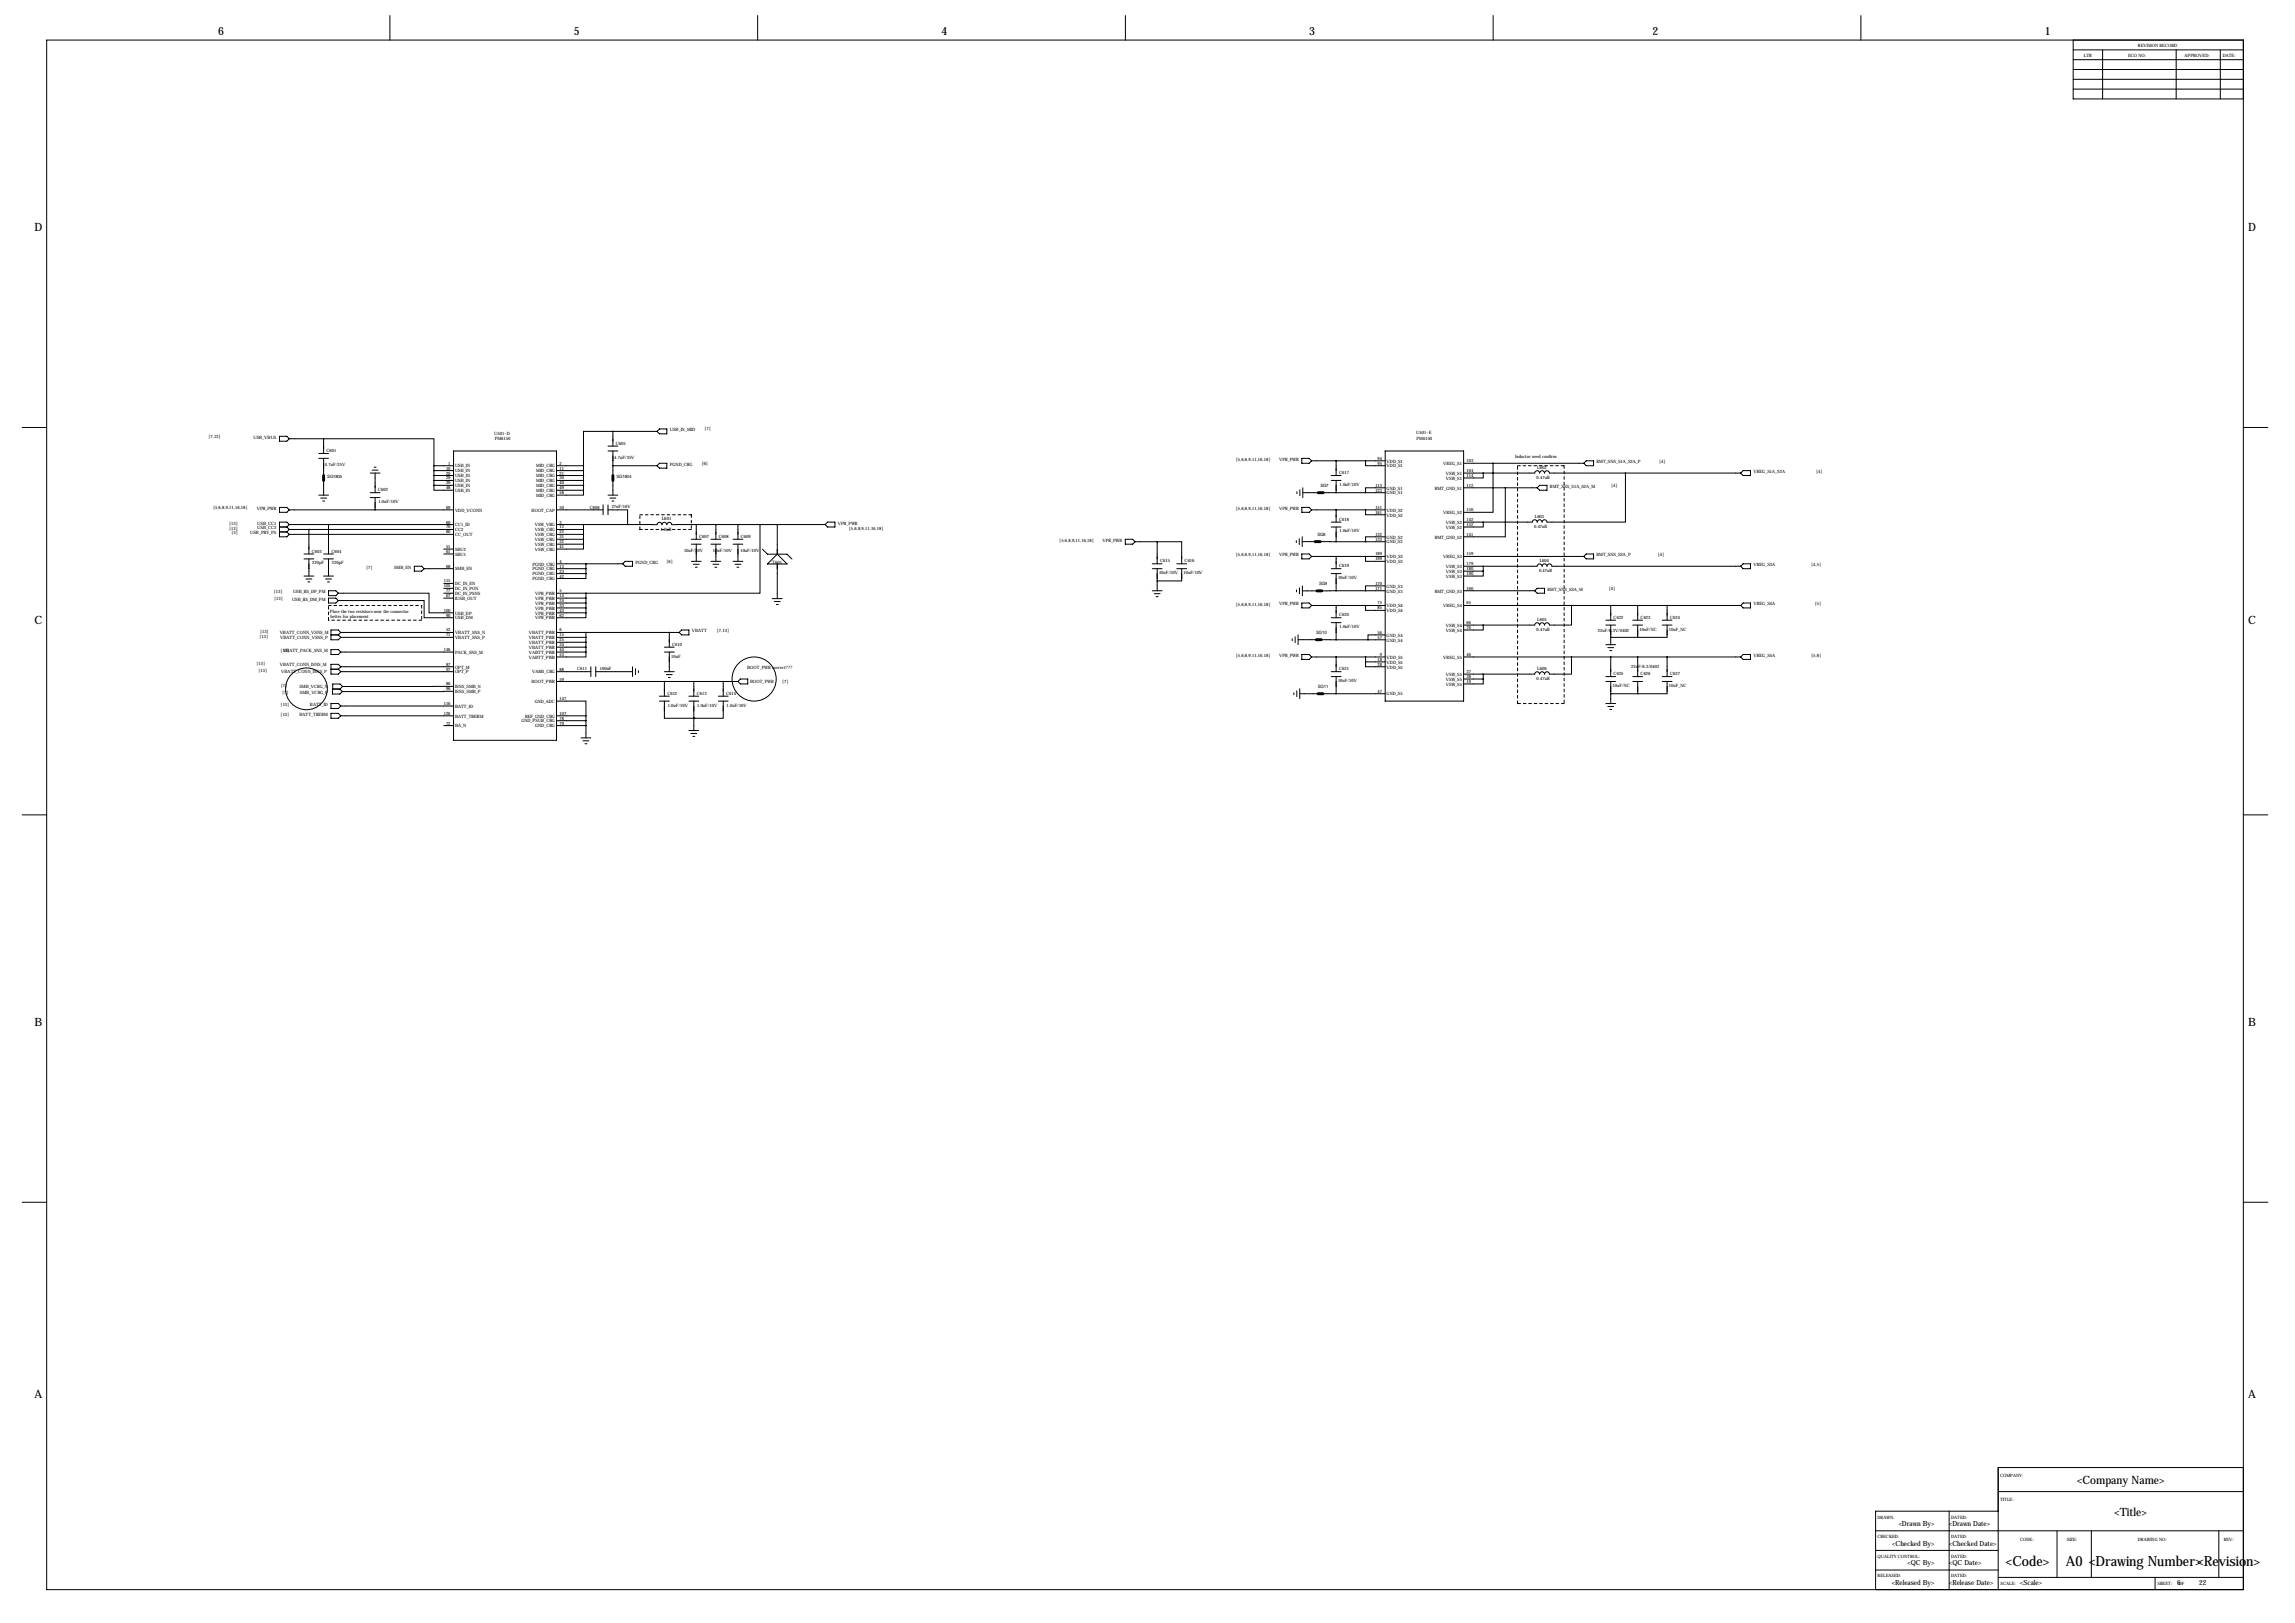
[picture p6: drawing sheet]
<svg xmlns="http://www.w3.org/2000/svg" width="1189mm" height="841mm" viewBox="0 0 1189 841" stroke-linecap="round" stroke-linejoin="round" font-family="sans-serif">
<defs><g id="words">
<g font-size="7.3">
<text x="1039" y="811">&lt;Code&gt;</text>
<text x="1070" y="811">A0 &lt;Drawing Number&gt;&lt;Revision&gt;</text>
</g>
<g font-size="5.9">
<text x="113" y="18">6</text>
<text x="297" y="18">5</text>
<text x="488" y="18">4</text>
<text x="678" y="18">3</text>
<text x="856" y="18">2</text>
<text x="1059" y="18">1</text>
<text x="18" y="120">D</text>
<text x="1165" y="120">D</text>
<text x="18" y="323">C</text>
<text x="1165" y="323">C</text>
<text x="18" y="531">B</text>
<text x="1165" y="531">B</text>
<text x="18" y="724">A</text>
<text x="1165" y="724">A</text>
<text x="1076" y="769">&lt;Company Name&gt;</text>
<text x="1095" y="785">&lt;Title&gt;</text>
</g>
<g font-size="3.6">
<text x="984" y="791">&lt;Drawn By&gt;</text>
<text x="1010" y="791">&lt;Drawn Date&gt;</text>
<text x="980" y="801">&lt;Checked By&gt;</text>
<text x="1010" y="801">&lt;Checked Date&gt;</text>
<text x="988" y="811">&lt;QC By&gt;</text>
<text x="1010" y="811">&lt;QC Date&gt;</text>
<text x="980" y="821">&lt;Released By&gt;</text>
<text x="1010" y="821">&lt;Release Date&gt;</text>
<text x="1047" y="821">&lt;Scale&gt;</text>
<text x="1128" y="821">6</text>
<text x="1139" y="821">22</text>
</g>
<g font-size="2.4">
<text x="343" y="269">L601</text>
<text x="342" y="275">1.0uH</text>
<text x="400" y="292">T601</text>
</g>
<g font-size="2.3">
<text x="1080" y="30">LTR</text>
<text x="1102" y="30">ECO NO:</text>
<text x="1107" y="25">REVISION RECORD</text>
<text x="1132" y="30">APPROVED:</text>
<text x="1151" y="30">DATE:</text>
<text x="108" y="227">[7,13]</text>
<text x="131" y="227">USB_VBUS</text>
<text x="256" y="225">U501-D</text>
<text x="256" y="228">PM6150</text>
<text x="347" y="223">USB_IN_MID</text>
<text x="365" y="223">[7]</text>
<text x="734" y="225">U501-E</text>
<text x="734" y="228">PM6150</text>
<text x="319" y="230">C605</text>
<text x="169" y="234">C601</text>
<text x="318" y="238">4.7uF/35V</text>
<text x="640" y="239">[5,6,8,9,11,16,18]</text>
<text x="663" y="239">VPH_PWR</text>
<text x="714" y="238">94</text>
<text x="718" y="240">VDD_S1</text>
<text x="760" y="239">103</text>
<text x="785" y="237">Inductor need confirm</text>
<text x="827" y="240">RMT_SNS_S1A_S2A_P</text>
<text x="860" y="240">[4]</text>
<text x="168" y="241">4.7uF/25V</text>
<text x="231" y="243">10</text>
<text x="231" y="246">20</text>
<text x="232" y="241">1</text>
<text x="236" y="242">USB_IN</text>
<text x="236" y="245">USB_IN</text>
<text x="278" y="242">MID_CHG</text>
<text x="278" y="245">MID_CHG</text>
<text x="290" y="241">2</text>
<text x="290" y="243">11</text>
<text x="290" y="246">21</text>
<text x="347" y="241">PGND_CHG</text>
<text x="363" y="241">[6]</text>
<text x="694" y="246">C617</text>
<text x="714" y="241">95</text>
<text x="718" y="242">VDD_S1</text>
<text x="748" y="241">VREG_S1</text>
<text x="749" y="246">VSW_S1</text>
<text x="760" y="245">104</text>
<text x="796" y="243">L602</text>
<text x="908" y="245">VREG_S1A_S2A</text>
<text x="941" y="245">[4]</text>
<text x="170" y="248">SG1805</text>
<text x="231" y="248">29</text>
<text x="231" y="251">39</text>
<text x="236" y="247">USB_IN</text>
<text x="236" y="250">USB_IN</text>
<text x="278" y="247">MID_CHG</text>
<text x="278" y="250">MID_CHG</text>
<text x="290" y="248">30</text>
<text x="290" y="251">40</text>
<text x="319" y="248">SG1804</text>
<text x="694" y="252">1.0uF/10V</text>
<text x="749" y="248">VSW_S1</text>
<text x="760" y="247">114</text>
<text x="796" y="248">0.47uH</text>
<text x="196" y="254">C602</text>
<text x="231" y="253">48</text>
<text x="236" y="252">USB_IN</text>
<text x="236" y="255">USB_IN</text>
<text x="278" y="252">MID_CHG</text>
<text x="278" y="255">MID_CHG</text>
<text x="278" y="257">MID_CHG</text>
<text x="290" y="253">49</text>
<text x="290" y="256">58</text>
<text x="684" y="252">SG7</text>
<text x="712" y="252">113</text>
<text x="712" y="255">123</text>
<text x="718" y="254">GND_S1</text>
<text x="718" y="256">GND_S1</text>
<text x="743" y="254">RMT_GND_S1</text>
<text x="760" y="252">112</text>
<text x="803" y="253">RMT_SNS_S1A_S2A_M</text>
<text x="835" y="252">[4]</text>
<text x="110" y="264">[5,6,8,9,11,16,18]</text>
<text x="196" y="261">1.0uF/10V</text>
<text x="231" y="264">69</text>
<text x="290" y="264">50</text>
<text x="306" y="264">C606</text>
<text x="317" y="263">27nF/16V</text>
<text x="712" y="264">151</text>
<text x="133" y="264">VPH_PWR</text>
<text x="236" y="265">VDD_VCONN</text>
<text x="275" y="265">BOOT_CAP</text>
<text x="640" y="264">[5,6,8,9,11,16,18]</text>
<text x="663" y="264">VPH_PWR</text>
<text x="694" y="270">C618</text>
<text x="712" y="266">161</text>
<text x="718" y="265">VDD_S2</text>
<text x="718" y="268">VDD_S2</text>
<text x="748" y="266">VREG_S2</text>
<text x="760" y="265">150</text>
<text x="760" y="270">142</text>
<text x="795" y="268">L603</text>
<text x="119" y="272">[13]</text>
<text x="119" y="274">[13]</text>
<text x="133" y="272">USB_CC1</text>
<text x="133" y="274">USB_CC2</text>
<text x="231" y="271">60</text>
<text x="231" y="274">70</text>
<text x="236" y="273">CC1_ID</text>
<text x="236" y="275">CC2</text>
<text x="277" y="273">VSW_VHG</text>
<text x="277" y="275">VSW_CHG</text>
<text x="290" y="271">3</text>
<text x="290" y="274">12</text>
<text x="434" y="272">VPH_PWR</text>
<text x="440" y="274">[5,6,8,9,11,16,18]</text>
<text x="694" y="276">1.0uF/10V</text>
<text x="749" y="271">VSW_S2</text>
<text x="749" y="274">VSW_S2</text>
<text x="760" y="272">152</text>
<text x="795" y="274">0.47uH</text>
<text x="120" y="277">[3]</text>
<text x="130" y="277">USB_PHY_PS</text>
<text x="231" y="276">80</text>
<text x="236" y="278">CC_OUT</text>
<text x="277" y="278">VSW_CHG</text>
<text x="277" y="280">VSW_CHG</text>
<text x="290" y="276">22</text>
<text x="290" y="279">31</text>
<text x="290" y="281">32</text>
<text x="362" y="279">C607</text>
<text x="372" y="279">C608</text>
<text x="384" y="279">C609</text>
<text x="549" y="281">[5,6,8,9,11,16,18]</text>
<text x="571" y="281">VPH_PWR</text>
<text x="682" y="278">SG8</text>
<text x="712" y="278">132</text>
<text x="712" y="280">133</text>
<text x="718" y="279">GND_S2</text>
<text x="718" y="282">GND_S2</text>
<text x="743" y="279">RMT_GND_S2</text>
<text x="760" y="278">141</text>
<text x="162" y="286">C603</text>
<text x="172" y="286">C604</text>
<text x="231" y="284">51</text>
<text x="231" y="286">61</text>
<text x="236" y="285">SBU2</text>
<text x="236" y="288">SBU1</text>
<text x="277" y="283">VSW_CHG</text>
<text x="277" y="285">VSW_CHG</text>
<text x="290" y="284">41</text>
<text x="354" y="286">10uF/10V</text>
<text x="369" y="286">10uF/10V</text>
<text x="384" y="286">10uF/10V</text>
<text x="712" y="288">189</text>
<text x="760" y="288">159</text>
<text x="859" y="288">[4]</text>
<text x="162" y="292">220pF</text>
<text x="172" y="292">220pF</text>
<text x="276" y="293">PGND_CHG</text>
<text x="290" y="292">4</text>
<text x="329" y="292">PGND_CHG</text>
<text x="345" y="292">[6]</text>
<text x="601" y="291">C615</text>
<text x="614" y="291">C616</text>
<text x="640" y="288">[5,6,8,9,11,16,18]</text>
<text x="663" y="288">VPH_PWR</text>
<text x="694" y="294">C619</text>
<text x="712" y="290">199</text>
<text x="718" y="289">VDD_S3</text>
<text x="718" y="292">VDD_S3</text>
<text x="748" y="289">VREG_S3</text>
<text x="760" y="293">179</text>
<text x="798" y="291">L604</text>
<text x="827" y="288">RMT_SNS_S3A_P</text>
<text x="908" y="293">VREG_S3A</text>
<text x="938" y="293">[4,5]</text>
<text x="190" y="295">[7]</text>
<text x="204" y="295">SMB_EN</text>
<text x="231" y="294">68</text>
<text x="236" y="295">SMB_EN</text>
<text x="276" y="295">PGND_CHG</text>
<text x="276" y="298">PGND_CHG</text>
<text x="290" y="294">13</text>
<text x="290" y="297">23</text>
<text x="290" y="299">42</text>
<text x="600" y="297">10uF/10V</text>
<text x="613" y="297">10uF/10V</text>
<text x="693" y="300">10uF/10V</text>
<text x="749" y="294">VSW_S3</text>
<text x="749" y="297">VSW_S3</text>
<text x="749" y="299">VSW_S3</text>
<text x="760" y="295">180</text>
<text x="760" y="298">190</text>
<text x="797" y="296">0.47uH</text>
<text x="230" y="302">115</text>
<text x="230" y="304">105</text>
<text x="236" y="303">DC_IN_EN</text>
<text x="236" y="306">DC_IN_PON</text>
<text x="276" y="301">PGND_CHG</text>
<text x="683" y="303">SG9</text>
<text x="712" y="303">170</text>
<text x="712" y="305">171</text>
<text x="718" y="304">GND_S3</text>
<text x="760" y="305">160</text>
<text x="802" y="306">RMT_SNS_S3A_M</text>
<text x="833" y="306">[4]</text>
<text x="142" y="307">[13]</text>
<text x="142" y="311">[13]</text>
<text x="151" y="311">USB_HS_DM_PM</text>
<text x="152" y="307">USB_HS_DP_PM</text>
<text x="231" y="307">77</text>
<text x="231" y="309">67</text>
<text x="236" y="308">DC_IN_PSNS</text>
<text x="236" y="311">IUSB_OUT</text>
<text x="277" y="308">VPH_PWR</text>
<text x="277" y="311">VPH_PWR</text>
<text x="290" y="307">5</text>
<text x="290" y="309">14</text>
<text x="290" y="312">24</text>
<text x="718" y="307">GND_S3</text>
<text x="743" y="307">RMT_GND_S3</text>
<text x="171" y="317">Place the two resistors near the connector</text>
<text x="230" y="317">100</text>
<text x="277" y="313">VPH_PWR</text>
<text x="277" y="316">VPH_PWR</text>
<text x="290" y="314">33</text>
<text x="290" y="317">43</text>
<text x="640" y="314">[5,6,8,9,11,16,18]</text>
<text x="663" y="314">VPH_PWR</text>
<text x="714" y="313">75</text>
<text x="714" y="316">85</text>
<text x="718" y="315">VDD_S4</text>
<text x="718" y="317">VDD_S4</text>
<text x="748" y="315">VREG_S4</text>
<text x="760" y="313">65</text>
<text x="908" y="314">VREG_S4A</text>
<text x="940" y="313">[5]</text>
<text x="171" y="320">better for placement</text>
<text x="231" y="319">90</text>
<text x="236" y="321">USB_DM</text>
<text x="236" y="318">USB_DP</text>
<text x="277" y="318">VPH_PWR</text>
<text x="277" y="321">VPH_PWR</text>
<text x="290" y="319">62</text>
<text x="694" y="319">C620</text>
<text x="760" y="323">66</text>
<text x="796" y="322">L605</text>
<text x="836" y="320">C622</text>
<text x="850" y="320">C623</text>
<text x="865" y="320">C624</text>
<text x="135" y="328">[13]</text>
<text x="145" y="328">VBATT_CONN_VSNS_M</text>
<text x="231" y="327">52</text>
<text x="231" y="330">71</text>
<text x="236" y="328">VBATT_SNS_N</text>
<text x="274" y="328">VBATT_PWR</text>
<text x="290" y="327">6</text>
<text x="290" y="330">15</text>
<text x="358" y="328">VBATT</text>
<text x="371" y="327">[7,13]</text>
<text x="682" y="329">SG10</text>
<text x="694" y="325">1.0uF/10V</text>
<text x="714" y="328">56</text>
<text x="718" y="330">GND_S4</text>
<text x="749" y="325">VSW_S4</text>
<text x="749" y="327">VSW_S4</text>
<text x="760" y="326">76</text>
<text x="796" y="327">0.47uH</text>
<text x="828" y="327">22uF/6.3V/0402</text>
<text x="849" y="327">10uF/NC</text>
<text x="865" y="327">10uF_NC</text>
<text x="134" y="331">[13]</text>
<text x="145" y="331">VBATT_CONN_VSNS_P</text>
<text x="236" y="331">VBATT_SNS_P</text>
<text x="274" y="331">VBATT_PWR</text>
<text x="274" y="334">VBATT_PWR</text>
<text x="290" y="332">25</text>
<text x="290" y="335">34</text>
<text x="348" y="334">C610</text>
<text x="714" y="331">57</text>
<text x="718" y="332">GND_S4</text>
<text x="145" y="338">[13]</text>
<text x="147" y="338">VBATT_PACK_SNS_M</text>
<text x="230" y="337">146</text>
<text x="236" y="339">PACK_SNS_M</text>
<text x="274" y="336">VBATT_PWR</text>
<text x="274" y="339">VABTT_PWR</text>
<text x="274" y="341">VABTT_PWR</text>
<text x="290" y="337">44</text>
<text x="290" y="340">53</text>
<text x="348" y="341">10uF</text>
<text x="640" y="340">[5,6,8,9,11,16,18]</text>
<text x="663" y="340">VPH_PWR</text>
<text x="715" y="340">9</text>
<text x="718" y="341">VDD_S5</text>
<text x="748" y="341">VREG_S5</text>
<text x="760" y="340">46</text>
<text x="908" y="340">VREG_S5A</text>
<text x="938" y="340">[5,8]</text>
<text x="133" y="345">[13]</text>
<text x="145" y="345">VBATT_CONN_ISNS_M</text>
<text x="231" y="345">87</text>
<text x="231" y="347">97</text>
<text x="236" y="346">OPT_M</text>
<text x="290" y="347">88</text>
<text x="299" y="347">C611</text>
<text x="311" y="347">100nF</text>
<text x="387" y="347">BOOT_PWR correct???</text>
<text x="694" y="347">C621</text>
<text x="714" y="342">18</text>
<text x="714" y="345">28</text>
<text x="718" y="344">VDD_S5</text>
<text x="718" y="346">VDD_S5</text>
<text x="796" y="347">L606</text>
<text x="845" y="346">22uF/6.3/0402</text>
<text x="134" y="348">[13]</text>
<text x="146" y="348">VBATT_CONN_ISNS_P</text>
<text x="236" y="349">OPT_P</text>
<text x="275" y="354">BOOT_PWR</text>
<text x="276" y="349">VARB_CHG</text>
<text x="290" y="352">59</text>
<text x="389" y="354">BOOT_PWR</text>
<text x="405" y="354">[7]</text>
<text x="693" y="353">10uF/10V</text>
<text x="749" y="350">VSW_S5</text>
<text x="749" y="353">VSW_S5</text>
<text x="760" y="349">37</text>
<text x="760" y="351">38</text>
<text x="760" y="354">19</text>
<text x="796" y="352">0.47uH</text>
<text x="836" y="350">C625</text>
<text x="850" y="350">C626</text>
<text x="865" y="350">C627</text>
<text x="145" y="356">[7]</text>
<text x="146" y="359">[7]</text>
<text x="155" y="356">SMB_VCHG_N</text>
<text x="155" y="359">SMB_VCHG_P</text>
<text x="231" y="355">86</text>
<text x="231" y="358">96</text>
<text x="236" y="356">ISNS_SMB_N</text>
<text x="236" y="359">ISNS_SMB_P</text>
<text x="346" y="360">C612</text>
<text x="361" y="360">C613</text>
<text x="376" y="360">C614</text>
<text x="683" y="357">SG11</text>
<text x="714" y="359">47</text>
<text x="749" y="355">VSW_S5</text>
<text x="835" y="356">10uF/NC</text>
<text x="865" y="356">10uF_NC</text>
<text x="145" y="366">[13]</text>
<text x="161" y="366">BATT_ID</text>
<text x="230" y="365">116</text>
<text x="277" y="364">GND_ADC</text>
<text x="290" y="363">147</text>
<text x="346" y="366">1.0uF/10V</text>
<text x="361" y="366">1.0uF/10V</text>
<text x="376" y="366">1.0uF/10V</text>
<text x="718" y="360">GND_S5</text>
<text x="145" y="371">[13]</text>
<text x="155" y="371">BATT_THERM</text>
<text x="230" y="370">126</text>
<text x="236" y="367">BATT_ID</text>
<text x="236" y="372">BATT_THERM</text>
<text x="272" y="372">REF_GND_CHG</text>
<text x="290" y="370">107</text>
<text x="231" y="375">72</text>
<text x="236" y="377">BA_N</text>
<text x="270" y="374">GND_PSUB_CHG</text>
<text x="277" y="377">GND_CHG</text>
<text x="290" y="373">78</text>
<text x="290" y="375">79</text>
<text x="1036" y="765">COMPANY:</text>
<text x="1036" y="778">TITLE:</text>
<text x="973" y="787">DRAWN:</text>
<text x="1011" y="787">DATED:</text>
<text x="973" y="797">CHECKED:</text>
<text x="1011" y="797">DATED:</text>
<text x="1047" y="798">CODE:</text>
<text x="1071" y="798">SIZE:</text>
<text x="1107" y="798">DRAWING NO:</text>
<text x="1152" y="798">REV:</text>
<text x="973" y="807">QUALITY CONTROL:</text>
<text x="1011" y="807">DATED:</text>
<text x="973" y="817">RELEASED:</text>
<text x="1011" y="817">DATED:</text>
<text x="1036" y="821">SCALE:</text>
<text x="1118" y="821">SHEET:</text>
<text x="1129" y="821">OF</text>
</g>
</g></defs>
<g fill="none" stroke="#000" stroke-width=".52">
<path d="M202 8v13M392 8v13M583 8v13M773 8v13M964 8v13M24 21h1138v802h-1138zM1074 21v30h88M1074 36h88M1074 26h88M1074 31h88M1089 26v25M1127 26v25"/>
<path d="M1150 26v25M1074 41h88M1074 46h88M11 221h13M145 226h4l1 1-1 2h-4zM150 227h18M165 235h5M165 237h5M168 227h57v14M168 227v8M168 237v9M235 234h53v149h-53z"/>
<path d="M315 234h5M315 231h5M317 223h-15v18M317 223v8M317 234v12M317 223h23M340 223l2-1h3v3h-3zM342 240h3v2h-3l-2-1zM674 237h4l1 2-1 1h-4zM679 239h39M692 239v7M707 239v2h11"/>
<path d="M718 234h40v129h-40zM758 240h62M773 240v25h-15M822 239h3v2h-3l-2-1zM1162 221h13M165 256h5M166 258h3M167 260h1M168 249v7M192 255h5M192 258h5M192 245h5"/>
<path d="M193 244h3M194 242h1M194 245v10M194 258v6M225 251v3h10M225 241h10M225 244h10M225 246h10M225 249h10M225 251h10M225 241v10M288 241h14"/>
<path d="M288 244h14M288 246h14M288 249h14M288 251h14M288 254h14M302 254v2h-14M302 241v13M315 256h5M316 258h3M317 260h1M317 241h23M317 249v7"/>
<path d="M672 255v1M673 254v3M675 255h8M675 253v5M685 255h33M690 246h5M690 249h5M692 249v6M718 253h-11v2M758 253h38M768 245v3h-10M780 253v25h-22"/>
<path d="M796 253l2-2h3v3h-3zM800 245a1.3 1.3 0 0 0-1-1 1.3 1.3 0 0 0-1 1 1.3 1.3 0 0 0-2-1 1.3 1.3 0 0 0-1 1h-37M800 245a1.3 1.3 0 0 1 1-1 1.3 1.3 0 0 1 2 1h99M842 245v25h-41a1.3 1.3 0 0 0-1-1 1.3 1.3 0 0 0-1 1 1.3 1.3 0 0 0-1-1 1.3 1.3 0 0 0-2 1 1.3 1.3 0 0 0-1-1 1.3 1.3 0 0 0-1 1h-36M902 245l1-1h4v2h-4zM145 263h4l1 1-1 1h-4zM145 273h4M145 276h4M149 276l1 1M149 273l1 1M150 264h85M150 272h85"/>
<path d="M150 274h85M150 277h85M150 272l-1-2h-4v8h4l1-1M150 272l-1 1M150 274l-1 2M160 274v13M170 272v15M288 264h24M288 272h37M288 274h14M288 277h14M288 279h14"/>
<path d="M302 272v10M312 262v5M315 264h10v8M315 262v5M325 272h15a1.3 1.3 0 0 1 2-1 1.3 1.3 0 0 1 1 1M358 279h5M361 272h-13a1.3 1.3 0 0 0-1-1 1.3 1.3 0 0 0-2 1 1.3 1.3 0 0 0-1-1 1.3 1.3 0 0 0-1 1M361 272h66M361 272v7M368 279h5M371 272v7M380 279h5"/>
<path d="M382 272v7M394 272v35h-90M403 272v15M427 272l2-2h4v3h-4zM583 279h4l1 2-1 1h-4zM673 279v3M674 263h4l1 1-1 1h-4zM675 278v5M679 264h39M690 270h5M690 273h5M692 264v6"/>
<path d="M692 273v8M707 264v3h11M718 278h-11v3M768 270v3h-10M157 287h6M157 289h6M157 298h6M158 300h4M160 289v9M168 287h5M168 289h5M168 298h5"/>
<path d="M169 300h3M170 289v9M215 293h3l2 2-2 1h-3zM220 295h15M230 284h5M230 287h5M288 295h16M288 282h14M288 292h35M288 297h16M302 282v2h-14M304 297v3h-16"/>
<path d="M304 292v5M324 291h4v2h-4l-1-1zM358 282h5M358 291h5M359 292h3M360 294h1M361 282v9M368 282h5M368 291h5M369 292h3M370 294h1M371 282v9"/>
<path d="M380 282h5M380 291h5M381 292h3M382 294h1M382 282v9M395 285l3 2h10l2 3M398 292l5-5 5 5zM403 292v18M588 281h11M597 295h5M597 292h5M599 281h13v11"/>
<path d="M599 281v11M599 295v11M610 295h5M610 292h5M612 295v6h-13M672 280v1M674 287h4l1 1-1 1h-4zM675 281h6M679 288h39M684 281h8M690 295h5M690 297h5"/>
<path d="M692 281h26M692 288v7M692 297v9M707 288v3h11M758 293h38a1.3 1.3 0 0 1 2-1 1.3 1.3 0 0 1 1 1 1.3 1.3 0 0 1 1-1 1.3 1.3 0 0 1 1 1 1.3 1.3 0 0 1 2-1 1.3 1.3 0 0 1 1 1h98M758 288h62M758 296h10M768 296v2h-10M768 293v3M822 287h3v2h-3l-2-1zM902 293l1-1h4v3h-4zM160 301h1"/>
<path d="M170 301h1M170 310h4l1 1-1 1h-4zM170 306h4l1 1-1 2h-4zM175 311h45v9h15M175 307h47v10h13M230 302h5M230 305h5M230 307h5M230 310h5M288 307h16M288 310h16M288 312h16"/>
<path d="M288 315h16M288 317h16M304 317v3h-16M304 307v10M400 310h5M401 312h3M402 313h1M597 306h5M598 308h3M599 309h1M672 306v1M673 305v3"/>
<path d="M674 312h4l1 2-1 1h-4zM675 306h7M675 304v5M679 314h39M690 320h5M692 306h-7M692 306h26M692 314v6M707 314v2h11M718 303h-11v3M758 306h37M758 314h144"/>
<path d="M796 305h4v2h-4l-1-1zM814 314v10h-11a1.3 1.3 0 0 0-2-1 1.3 1.3 0 0 0-1 1M834 314v7M848 314v7M864 314v7M902 314l1-2h4v3h-4zM171 329h4M171 336h4l2 2-2 1h-4zM175 329l2 1M177 328h58M177 330h58M177 338h58"/>
<path d="M177 328l-2-2h-4v5h4l2-1M177 328l-2 1M288 328h64M288 330h16M288 338h16M288 333h16M288 335h16M304 338v2h-16M304 328v10M344 338h5M344 335h5M347 328v7"/>
<path d="M347 338v10M353 326h4v3h-4l-1-1zM669 331v1M671 330v3M672 331h10M672 329v5M674 339h4l1 1-1 2h-4zM684 331h8M690 323h5M692 331h26M692 323v8M718 329h-9v2"/>
<path d="M758 324h37a1.3 1.3 0 0 1 1-1 1.3 1.3 0 0 1 2 1 1.3 1.3 0 0 1 1-1 1.3 1.3 0 0 1 1 1M768 324v2h-10M832 324h5M832 321h5M832 334h5M833 335h3M834 337h1M834 330h14M834 324v10M846 324h5M846 321h5M848 324v6"/>
<path d="M861 324h5M861 321h5M864 324v6h-16M171 347h4M172 357h4l1 1-1 1h-4zM172 354h4l1 2-1 1h-4zM175 347l2 1M177 345h58M177 348h58M177 345l-2-1h-4v5h4l2-1M177 345l-2 2M235 358h-58"/>
<path d="M235 356h-58M288 348h18M288 353h94M306 345v5M309 348h19M309 345v5M328 345v5M329 346v3M331 347v1M344 348h5M344 353v8M345 349h3"/>
<path d="M346 351h1M359 353v8M375 353v8M382 353l2-1h3v2h-3zM670 359v1M672 358v3M673 359h10M673 357v5M679 340h39M685 359h33M690 348h5M690 350h5"/>
<path d="M692 340v8M692 350v9M707 343v2h11M707 343h11M707 340v3M758 349h37a1.3 1.3 0 0 1 1-1 1.3 1.3 0 0 1 2 1 1.3 1.3 0 0 1 1-1 1.3 1.3 0 0 1 1 1M758 340h144M758 352h10M768 352v2h-10M768 349v3M814 340v9h-11a1.3 1.3 0 0 0-2-1 1.3 1.3 0 0 0-1 1M832 353h5"/>
<path d="M832 350h5M834 359h14M834 340v10M834 353v11M846 353h5M846 350h5M848 340v10M848 353v6M861 353h5M861 350h5M864 353v6h-16M864 340v10"/>
<path d="M902 340l1-1h4v3h-4zM171 364h4l2 2-2 1h-4zM171 369h4l2 2-2 1h-4zM177 366h58M177 371h58M230 376h5M288 363h16v8M288 371h16M288 376h16M288 373h16M304 371v11M342 363h5"/>
<path d="M342 361h5M344 363v9h15M357 363h5M357 361h5M357 378h5M358 380h3M359 372h.1M359 363v15M372 363h5M372 361h5M375 363v9h-16M832 364h5"/>
<path d="M833 366h3M834 367h1M301 382h5M302 384h3M303 385h1M359 381h1M11 422h13M1162 422h13M11 623h13M1162 623h13M1035 773h127M1162 760h-127v63"/>
<path d="M972 793h190M1010 783v40M1035 783h-63v40M1066 793v24M1083 793v24M1149 793v24M972 803h63M972 813h63M1035 817h127M1116 817v6"/>
<circle cx="159" cy="357" r="11"/>
<circle cx="391" cy="352" r="11"/>
</g>
<path d="M786 241h24M810 241v123M331 274v-7M331 267h27M358 267v7M358 274h-27M170 314h48M218 314v7M170 321v-7M218 321h-48M786 364v-123M810 364h-24" fill="none" stroke="#000" stroke-width=".52" stroke-dasharray="1.4 1.4"/>
<path d="M168 246v3M317 246v3M683 255h2M681 281h3M682 306h3M682 331h2M683 359h2" fill="none" stroke="#000" stroke-width="1.5"/>
<path d="M317 223a.5 .5 0 0 0 1 0 .5 .5 0 0 0-1 0zM317 241a.5 .5 0 0 0 1 0 .5 .5 0 0 0-1 0z" fill="#000" stroke="#000" stroke-width=".63"/>
<use href="#words"/>
</svg>
